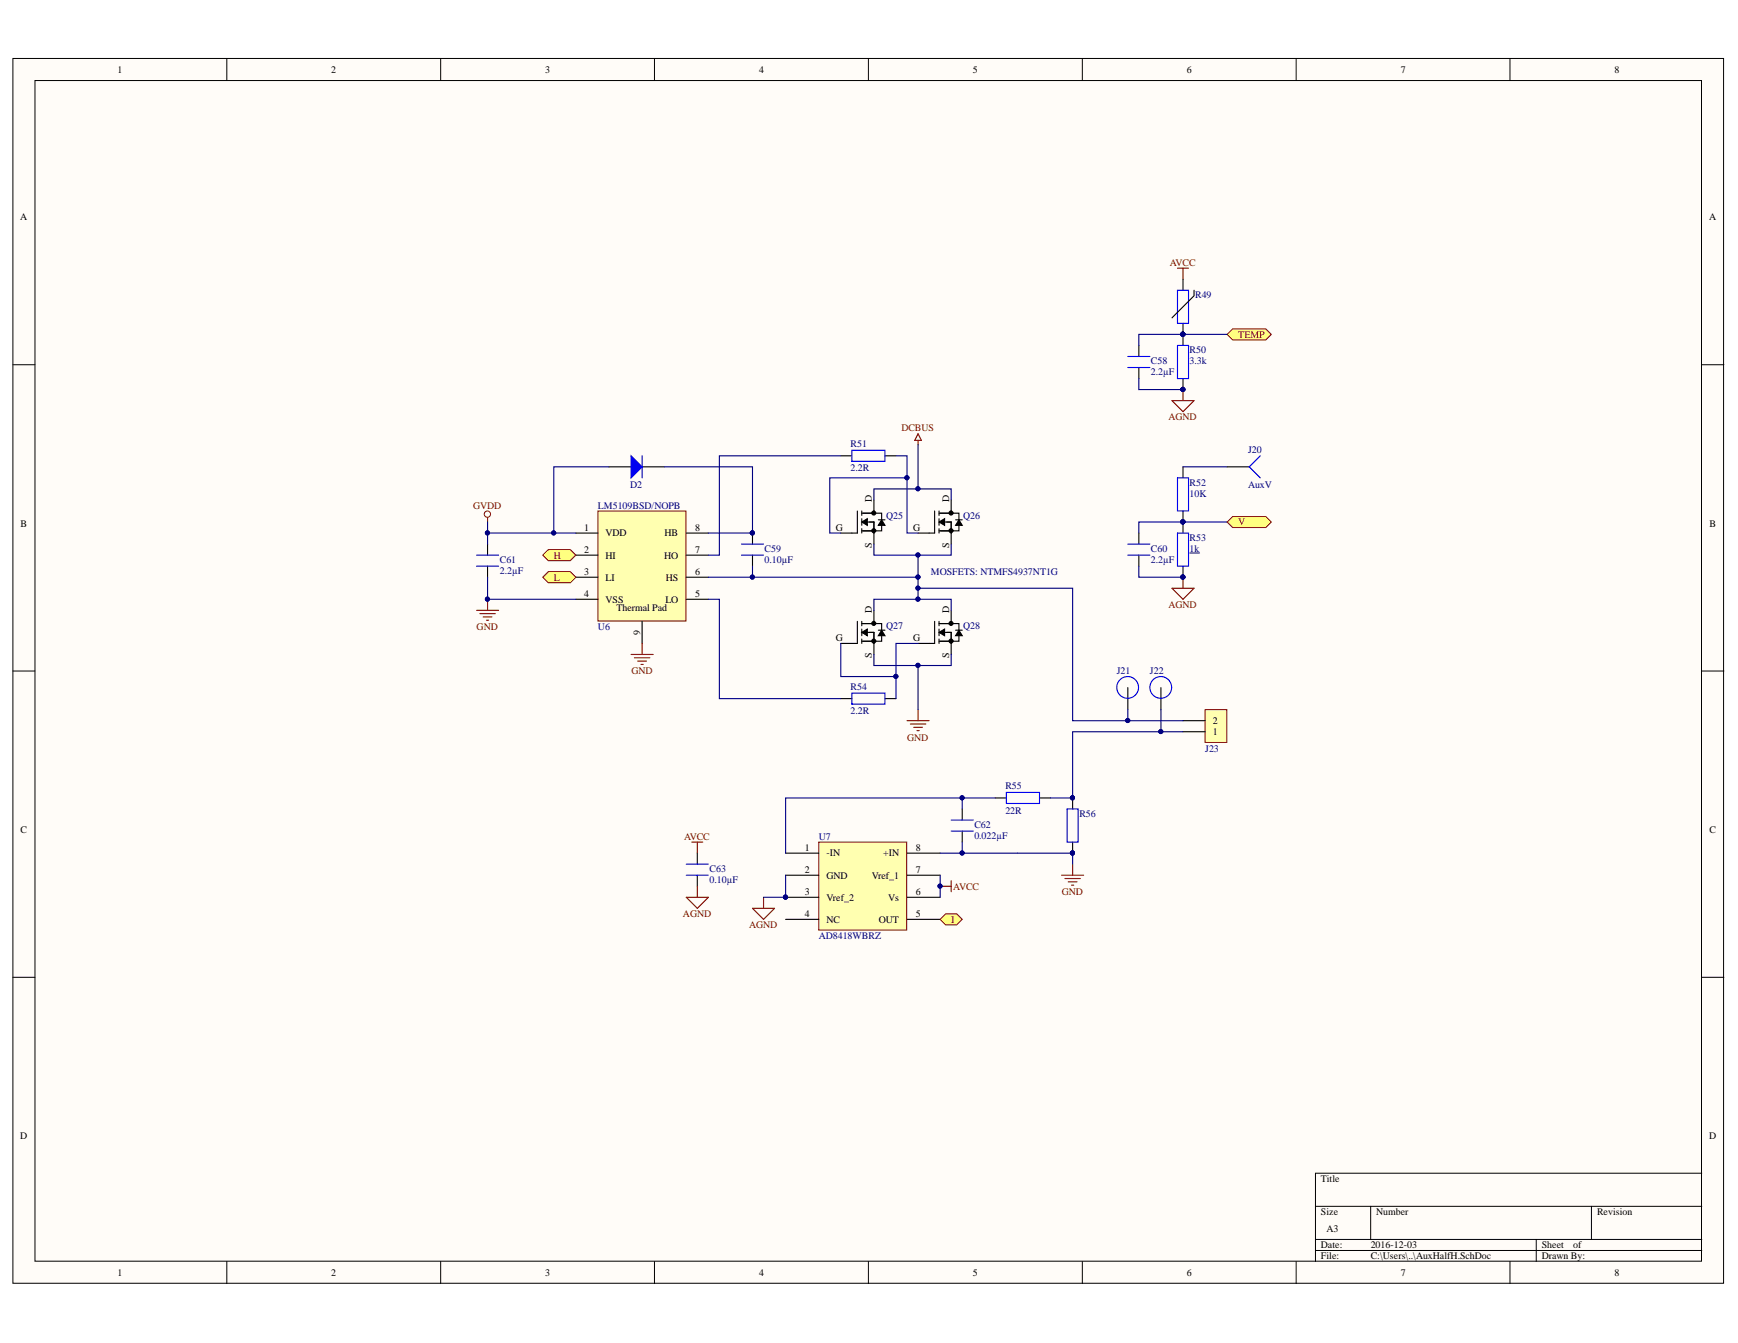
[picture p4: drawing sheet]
<svg xmlns="http://www.w3.org/2000/svg" width="279mm" height="216mm" viewBox="0 0 279 216" stroke-linecap="round" stroke-linejoin="round" font-family="sans-serif">
<defs><g id="words">
<g font-size="1.6">
<text x="18.9" y="11.7">1</text>
<text x="53.2" y="11.7">2</text>
<text x="87.6" y="11.7">3</text>
<text x="122" y="11.7">4</text>
<text x="156.4" y="11.7">5</text>
<text x="190.8" y="11.7">6</text>
<text x="225.2" y="11.7">7</text>
<text x="259.5" y="11.7">8</text>
<text x="3.3" y="35.4">A</text>
<text x="274.8" y="35.4">A</text>
<text x="140.1" y="80.7" transform="rotate(-90 140.1 80.7)">D</text>
<text x="152.6" y="80.7" transform="rotate(-90 152.6 80.7)">D</text>
<text x="3.3" y="84.7">B</text>
<text x="93.9" y="85.4">1</text>
<text x="93.9" y="88.9">2</text>
<text x="97.4" y="86.2">VDD</text>
<text x="97.4" y="89.8">HI</text>
<text x="106.7" y="89.8">HO</text>
<text x="106.8" y="86.2">HB</text>
<text x="111.7" y="88.9">7</text>
<text x="111.7" y="85.4">8</text>
<text x="134.4" y="85.4">G</text>
<text x="140.1" y="88" transform="rotate(-90 140.1 88)">S</text>
<text x="146.8" y="85.4">G</text>
<text x="152.6" y="88" transform="rotate(-90 152.6 88)">S</text>
<text x="274.8" y="84.7">B</text>
<text x="93.9" y="92.5">3</text>
<text x="93.9" y="96">4</text>
<text x="97.4" y="93.4">LI</text>
<text x="107" y="93.4">HS</text>
<text x="111.7" y="96">5</text>
<text x="111.7" y="92.5">6</text>
<text x="97.4" y="96.9">VSS</text>
<text x="99.1" y="98.3">Thermal Pad</text>
<text x="107" y="96.9">LO</text>
<text x="140.1" y="98.5" transform="rotate(-90 140.1 98.5)">D</text>
<text x="152.6" y="98.5" transform="rotate(-90 152.6 98.5)">D</text>
<text x="102.9" y="102.1" transform="rotate(-90 102.9 102.1)">9</text>
<text x="134.4" y="103.1">G</text>
<text x="140.1" y="105.7" transform="rotate(-90 140.1 105.7)">S</text>
<text x="146.8" y="103.1">G</text>
<text x="152.6" y="105.7" transform="rotate(-90 152.6 105.7)">S</text>
<text x="195" y="118.2">1</text>
<text x="195" y="116.4">2</text>
<text x="3.3" y="133.9">C</text>
<text x="129.4" y="136.8">1</text>
<text x="132.9" y="137.7">-IN</text>
<text x="142" y="137.7">+IN</text>
<text x="147.2" y="136.8">8</text>
<text x="274.8" y="133.9">C</text>
<text x="129.4" y="140.4">2</text>
<text x="129.4" y="143.9">3</text>
<text x="132.9" y="141.2">GND</text>
<text x="140.1" y="141.2">Vref_1</text>
<text x="147.2" y="143.9">6</text>
<text x="147.2" y="140.4">7</text>
<text x="129.4" y="147.5">4</text>
<text x="132.9" y="144.8">Vref_2</text>
<text x="132.9" y="148.3">NC</text>
<text x="141.3" y="148.3">OUT</text>
<text x="142.8" y="144.8">Vs</text>
<text x="147.2" y="147.5">5</text>
<text x="3.3" y="183.2">D</text>
<text x="274.8" y="183.2">D</text>
<text x="212.4" y="190">Title</text>
<text x="212.4" y="195.4">Size</text>
<text x="221.2" y="195.4">Number</text>
<text x="256.7" y="195.4">Revision</text>
<text x="212.4" y="200.7">Date:</text>
<text x="212.4" y="202.5">File:</text>
<text x="213.2" y="198">A3</text>
<text x="220.4" y="200.7">2016-12-03</text>
<text x="220.4" y="202.5">C:\Users\..\AuxHalfH.SchDoc</text>
<text x="247.9" y="200.7">Sheet</text>
<text x="247.9" y="202.5">Drawn By:</text>
<text x="252.9" y="200.7">of</text>
<text x="18.9" y="205.1">1</text>
<text x="53.2" y="205.1">2</text>
<text x="87.6" y="205.1">3</text>
<text x="122" y="205.1">4</text>
<text x="156.4" y="205.1">5</text>
<text x="190.8" y="205.1">6</text>
<text x="225.2" y="205.1">7</text>
<text x="259.5" y="205.1">8</text>
</g>
<g font-size="1.6" fill="#800000">
<text x="188.1" y="42.8">AVCC</text>
<text x="199.1" y="54.3">TEMP</text>
<text x="144.9" y="69.4">DCBUS</text>
<text x="187.9" y="67.6">AGND</text>
<text x="76.1" y="81.8">GVDD</text>
<text x="89" y="89.8">H</text>
<text x="199.1" y="84.5">V</text>
<text x="89" y="93.4">L</text>
<text x="76.6" y="101.3">GND</text>
<text x="187.9" y="97.8">AGND</text>
<text x="101.5" y="108.4">GND</text>
<text x="145.8" y="119.1">GND</text>
<text x="110" y="135">AVCC</text>
<text x="153.2" y="143">AVCC</text>
<text x="170.7" y="143.9">GND</text>
<text x="109.8" y="147.5">AGND</text>
<text x="120.4" y="149.2">AGND</text>
<text x="152.9" y="148.3">I</text>
</g>
<g font-size="1.6" fill="#000080">
<text x="192.1" y="47.9">R49</text>
<text x="185" y="58.6">C58</text>
<text x="191.2" y="56.8">R50</text>
<text x="191.2" y="58.6">3.3k</text>
<text x="185" y="60.3">2.2µF</text>
<text x="136.7" y="71.9">R51</text>
<text x="136.7" y="75.8">2.2R</text>
<text x="200.6" y="72.7">J20</text>
<text x="96.1" y="81.8">LM5109BSD/NOPB</text>
<text x="101.3" y="78.4">D2</text>
<text x="142.5" y="83.4">Q25</text>
<text x="154.9" y="83.4">Q26</text>
<text x="191.2" y="78.1">R52</text>
<text x="191.2" y="79.9">10K</text>
<text x="200.6" y="78.4">AuxV</text>
<text x="122.9" y="88.7">C59</text>
<text x="185" y="88.7">C60</text>
<text x="191.2" y="87">R53</text>
<text x="191.2" y="88.7">1k</text>
<text x="80.3" y="90.5">C61</text>
<text x="80.3" y="92.3">2.2µF</text>
<text x="122.9" y="90.5">0.10µF</text>
<text x="149.7" y="92.5">MOSFETS: NTMFS4937NT1G</text>
<text x="185" y="90.5">2.2µF</text>
<text x="96.1" y="101.3">U6</text>
<text x="142.5" y="101.1">Q27</text>
<text x="154.9" y="101.1">Q28</text>
<text x="136.7" y="110.9">R54</text>
<text x="179.5" y="108.4">J21</text>
<text x="184.9" y="108.4">J22</text>
<text x="136.7" y="114.8">2.2R</text>
<text x="193.7" y="120.9">J23</text>
<text x="161.6" y="126.9">R55</text>
<text x="161.6" y="130.8">22R</text>
<text x="173.5" y="131.3">R56</text>
<text x="131.6" y="135">U7</text>
<text x="156.6" y="133.1">C62</text>
<text x="156.6" y="134.9">0.022µF</text>
<text x="114.1" y="140.2">C63</text>
<text x="114.1" y="142">0.10µF</text>
<text x="131.6" y="151">AD8418WBRZ</text>
</g>
</g></defs>
<g fill="#fffcf8" stroke="#000" stroke-width=".16">
<path d="M2.1 9.4h275v196.9h-275z"/>
<path d="M5.6 12.9h267.9v189.8h-267.9z"/>
</g>
<g fill="none" stroke="#000" stroke-width=".16">
<path d="M36.5 9.4v3.5M70.8 9.4v3.5M105.2 9.4v3.5M139.6 9.4v3.5M174 9.4v3.5M208.4 9.4v3.5M242.7 9.4v3.5M2.1 58.6h3.5M273.6 58.6h3.5M2.1 107.9h3.5M273.6 107.9h3.5M2.1 157.1h3.5"/>
<path d="M273.6 157.1h3.5M211.5 193.9h62.1M211.5 199.3h62.1M220.3 193.9v5.4M247 199.3v3.5M255.8 193.9v5.4M273.6 188.6h-62.1v14.2M36.5 202.8v3.6M70.8 202.8v3.6M105.2 202.8v3.6M139.6 202.8v3.6M174 202.8v3.6"/>
<path d="M208.4 202.8v3.6M211.5 201h62.1M242.7 202.8v3.6"/>
</g>
<g fill="none" stroke="#000" stroke-width=".18">
<path d="M135.2 73.3h1.7M142.3 73.3h1.7M137.8 82.1v3.6h-2.6M137.8 99.9v3.5h-2.6M138.5 83.9l.9-.5v1.1zM138.5 82.5h2M138.5 82.1v.8M138.5 83.4v1.1M138.5 85v.7M138.5 99.9v.7M139.4 83.9h1.1v3.6M140.5 82.5h1.2v1.1"/>
<path d="M140.5 80.4v2.1M140.5 98.1v2.1M141.2 83.6h1.1M141.7 83.6l.6 .9h-1.1zM141.7 84.5v.8h-3.2M150.3 82.1v3.6h-2.7M150.3 99.9v3.5h-2.7M151 83.9l.8-.5v1.1zM151 82.5h1.9M151 82.1v.8M151 83.4v1.1M151 85v.7"/>
<path d="M151 99.9v.7M151.8 83.9h1.1v3.6M152.9 82.5h1.3v1.1M152.9 80.4v2.1M152.9 98.1v2.1M153.6 83.6h1.1M154.2 83.6l.5 .9h-1.1zM154.2 84.5v.8h-3.2M135.2 112.3h1.7M138.5 101.7l.9-.6v1.1zM138.5 101.1v1.1M138.5 102.7v.7"/>
<path d="M138.5 100.2h2M139.4 101.7h1.1v3.5M140.5 100.2h1.2v1.1M141.2 101.3h1.1M141.7 101.3l.6 .9h-1.1zM141.7 102.2v.9h-3.2M142.3 112.3h1.7M151 101.7l.8-.6v1.1zM151 101.1v1.1M151 102.7v.7M151 100.2h1.9M151.8 101.7h1.1v3.5"/>
<path d="M152.9 100.2h1.3v1.1M153.6 101.3h1.1M154.2 101.3l.5 .9h-1.1zM154.2 102.2v.9h-3.2M172.4 128.3v1.8M172.4 135.4v1.8"/>
</g>
<path d="M138.5 83.9l.9-.5v1.1zM141.7 83.6l.6 .9h-1.1zM151 83.9l.8-.5v1.1zM154.2 83.6l.5 .9h-1.1zM138.5 101.7l.9-.6v1.1zM141.7 101.3l.6 .9h-1.1zM151 101.7l.8-.6v1.1zM154.2 101.3l.5 .9h-1.1z" fill="#000"/>
<g fill="#000" stroke="#000" stroke-width=".16">
<circle cx="140.5" cy="82.5" r=".33"/>
<circle cx="140.5" cy="85.3" r=".33"/>
<circle cx="152.9" cy="82.5" r=".33"/>
<circle cx="152.9" cy="85.3" r=".33"/>
<circle cx="140.5" cy="103.1" r=".33"/>
<circle cx="140.5" cy="100.2" r=".33"/>
<circle cx="152.9" cy="103.1" r=".33"/>
<circle cx="152.9" cy="100.2" r=".33"/>
</g>
<path d="M136.9 72.4h5.4v1.8h-5.4zM136.9 111.4h5.4v1.8h-5.4zM171.5 130.1h1.8v5.3h-1.8z" fill="none" stroke="#00f" stroke-width=".18"/>
<g fill="#000080" stroke="#000080" stroke-width=".16">
<circle cx="172.4" cy="128.3" r=".33"/>
<circle cx="172.4" cy="137.1" r=".33"/>
</g>
<path d="M96.1 82.1h14.2v17.7h-14.2z" fill="#ffffb0" stroke="#800000" stroke-width=".16"/>
<g fill="none" stroke="#000" stroke-width=".18">
<path d="M78.4 87.5v1.7M78.4 91v1.8M92.6 85.7h3.5M92.6 89.2h3.5M92.6 92.8h3.5M92.6 96.3h3.5M103.2 99.9v3.5M110.3 85.7h3.6M110.3 89.2h3.6M110.3 92.8h3.6M110.3 96.3h3.6M121 85.7v1.8"/>
<path d="M121 89.2v1.8"/>
</g>
<g fill="#000080" stroke="#000080" stroke-width=".16">
<circle cx="120.9" cy="85.7" r=".33"/>
<circle cx="78.4" cy="96.3" r=".33"/>
</g>
<path d="M76.6 89.2h3.6M76.6 91h3.6M119.2 89.2h3.5M119.2 87.5h3.5" fill="none" stroke="#00f" stroke-width=".18"/>
<path d="M76.6 98.1h3.6M77.1 98.6h2.5M77.7 99.2h1.4M78.2 99.7h.4M78.4 83.2v.7M78.4 96.3v1.8" fill="none" stroke="#800000" stroke-width=".18"/>
<circle cx="78.4" cy="82.7" r=".51" fill="none" stroke="#800000" stroke-width=".16"/>
<path d="M131.6 135.4h14.2v14.1h-14.2z" fill="#ffffb0" stroke="#800000" stroke-width=".16"/>
<path d="M181.3 110.5v3.6M186.6 110.5v3.6M112.1 137.2v1.7M126.3 137.2h5.3M145.8 137.2h5.3M112.1 140.7v1.8M126.3 140.7h5.3M126.3 144.2h5.3M126.3 147.8h5.3M145.8 140.7h5.3M145.8 144.2h5.3M145.8 147.8h5.3" fill="none" stroke="#000" stroke-width=".18"/>
<circle cx="126.3" cy="144.2" r=".33" fill="#000080" stroke="#000080" stroke-width=".16"/>
<g fill="none" stroke="#00f" stroke-width=".18">
<path d="M110.3 138.9h3.6M110.3 140.7h3.6"/>
<circle cx="181.3" cy="110.5" r="1.75"/>
<circle cx="186.6" cy="110.5" r="1.75"/>
</g>
<g fill="none" stroke="#800000" stroke-width=".18">
<path d="M147.6 69.7l.5 1.1h-1zM147.6 70.8v.7M101.5 105.2h3.5M102 105.7h2.5M102.5 106.3h1.4M103 106.8h.4M103.2 103.4v1.8M145.8 115.9h3.6M146.3 116.4h2.5M146.9 116.9h1.4M147.4 117.5h.4M147.6 114.1v1.8"/>
<path d="M172.4 138.9v1.8M170.7 140.7h3.5M171.2 141.2h2.5M171.7 141.8h1.4M172.3 142.3h.3"/>
</g>
<path d="M193.7 114.1h3.5v5.3h-3.5z" fill="#ffffb0" stroke="#800000" stroke-width=".16"/>
<path d="M190.2 117.6h3.5M190.2 115.9h3.5" fill="none" stroke="#000" stroke-width=".18"/>
<g fill="#ffff80" stroke="#800000" stroke-width=".16">
<path d="M87.3 89.2l.8-.8h3.6l.9 .8-.9 .9h-3.6z" fill-rule="evenodd"/>
<path d="M87.3 92.8l.8-.9h3.6l.9 .9-.9 .9h-3.6z" fill-rule="evenodd"/>
</g>
<path d="M97.9 75h3.6M103.2 75h3.6" fill="none" stroke="#000" stroke-width=".18"/>
<path d="M101.5 73.3l1.7 1.7-1.7 1.8z" fill="#00f"/>
<path d="M101.5 73.3l1.7 1.7-1.7 1.8zM103.2 73.3v3.5" fill="none" stroke="#00f" stroke-width=".18"/>
<path d="M151.1 147.8l.9-.9h1.8l.9 .9-.9 .9h-1.8z" fill-rule="evenodd" fill="#ffff80" stroke="#800000" stroke-width=".16"/>
<path d="M189.3 43.1h1.8M190.2 43.1v1.8M188.4 64.4h3.6l-1.8 1.8zM190.2 62.6v1.8M111.2 135.4h1.8M112.1 135.4v1.8M110.3 144.2h3.6l-1.8 1.8zM112.1 142.5v1.7M121 146h3.5l-1.8 1.8zM122.7 144.2v1.8M151.1 142.5h1.8M152.9 141.6v1.8" fill="none" stroke="#800000" stroke-width=".18"/>
<g fill="#000080" stroke="#000080" stroke-width=".16">
<circle cx="151.1" cy="142.4" r=".33"/>
<circle cx="190.2" cy="53.7" r=".33"/>
<circle cx="190.2" cy="62.6" r=".33"/>
</g>
<path d="M183.1 55.5v1.8M183.1 59.1v1.8M190.2 53.8v1.7M190.2 60.9v1.7M154.7 130.1v1.7M154.7 133.6v1.8M160 128.3h1.8M167.1 128.3h1.8" fill="none" stroke="#000" stroke-width=".18"/>
<path d="M181.3 57.3h3.6M181.3 59.1h3.6M189.3 55.5h1.8v5.4h-1.8zM152.9 133.6h3.6M152.9 131.8h3.6M161.8 127.4h5.3v1.8h-5.3z" fill="none" stroke="#00f" stroke-width=".18"/>
<path d="M197.3 53.8l.9-.9h5.3l.9 .9-.9 .8h-5.3z" fill-rule="evenodd" fill="#ffff80" stroke="#800000" stroke-width=".16"/>
<path d="M190.2 75v1.8M183.1 85.7v1.8M183.1 89.2v1.8M190.2 82.1v3.6M190.2 91v1.8" fill="none" stroke="#000" stroke-width=".18"/>
<path d="M189.3 76.8h1.8v5.3h-1.8zM181.3 87.5h3.6M181.3 89.2h3.6M189.3 85.7h1.8v5.3h-1.8z" fill="none" stroke="#00f" stroke-width=".18"/>
<path d="M188.4 94.6h3.6l-1.8 1.7zM190.2 92.8v1.8" fill="none" stroke="#800000" stroke-width=".18"/>
<g fill="#000080" stroke="#000080" stroke-width=".16">
<circle cx="190.2" cy="92.8" r=".33"/>
<circle cx="190.2" cy="83.9" r=".33"/>
</g>
<path d="M191.3 88.9h1.6" fill="none" stroke="#000080" stroke-width=".16"/>
<path d="M197.3 83.9l.9-.9h5.3l.9 .9-.9 .9h-5.3z" fill-rule="evenodd" fill="#ffff80" stroke="#800000" stroke-width=".16"/>
<g fill="none" stroke="#000080" stroke-width=".18">
<path d="M197.3 53.8h-14.2v1.7M97.9 75h-8.9v10.7M106.8 75h14.2v10.7h-7.1M135.2 73.3h-19.6v15.9h-1.7M144 73.3h1.8v3.5M147.6 71.5v7.1M183.1 60.9v1.7h7.1M190.2 75h7.1M78.4 92.8v3.5h14.2M78.4 85.7h14.2M78.4 83.9v3.6M113.9 96.3h1.7v16h19.6"/>
<path d="M113.9 92.8h33.7M121 91v1.8M135.2 85.7h-1.8v-8.9h12.4v8.9h1.8M140.5 98.1v-1.8h12.4v1.8M140.5 87.5v1.7h12.4v-1.7M140.5 80.4v-1.8h12.4v1.8M147.6 94.6h24.8v21.3h17.8M147.6 89.2v7.1M183.1 91v1.8h7.1M197.3 83.9h-14.2v1.8M135.2 103.4v5.4h8.8M140.5 105.2v1.8h12.4v-1.8"/>
<path d="M147.6 103.4h-3.6v8.9M147.6 107v7.1M181.3 114.1v1.8M186.6 114.1v3.5M190.2 117.6h-17.8v10.7h-3.5M154.7 135.4v1.8h-3.6M154.7 128.3h-28.4v8.9M154.7 137.2h17.7v1.7M160 128.3h-5.3v1.8M126.3 140.7v3.5h-3.6M151.1 140.7v3.5"/>
</g>
<g fill="#000080" stroke="#000080" stroke-width=".16">
<circle cx="145.8" cy="76.8" r=".33"/>
<circle cx="144" cy="108.7" r=".33"/>
<circle cx="126.3" cy="144.2" r=".33"/>
<circle cx="147.6" cy="78.6" r=".33"/>
<circle cx="147.6" cy="107" r=".33"/>
<circle cx="120.9" cy="92.8" r=".33"/>
<circle cx="78.4" cy="96.3" r=".33"/>
<circle cx="181.3" cy="115.8" r=".33"/>
<circle cx="186.6" cy="117.6" r=".33"/>
<circle cx="120.9" cy="85.7" r=".33"/>
<circle cx="89" cy="85.7" r=".33"/>
<circle cx="190.2" cy="62.6" r=".33"/>
<circle cx="190.2" cy="53.7" r=".33"/>
<circle cx="190.2" cy="92.8" r=".33"/>
<circle cx="190.2" cy="83.9" r=".33"/>
<circle cx="154.7" cy="128.3" r=".33"/>
<circle cx="151.1" cy="142.4" r=".33"/>
<circle cx="154.7" cy="137.1" r=".33"/>
<circle cx="172.4" cy="137.1" r=".33"/>
<circle cx="78.4" cy="85.7" r=".33"/>
<circle cx="147.6" cy="92.8" r=".33"/>
<circle cx="147.6" cy="96.3" r=".33"/>
<circle cx="147.6" cy="89.2" r=".33"/>
<circle cx="147.6" cy="94.5" r=".33"/>
<circle cx="172.4" cy="128.3" r=".33"/>
</g>
<path d="M190.2 44.9v1.8M190.2 52v1.8M192 46.7v.8l-3.6 3.6M197.3 75h3.5" fill="none" stroke="#000" stroke-width=".18"/>
<path d="M189.3 46.7h1.8v5.3h-1.8zM202.6 73.3l-1.8 1.7 1.8 1.8" fill="none" stroke="#00f" stroke-width=".18"/>
<use href="#words"/>
</svg>
